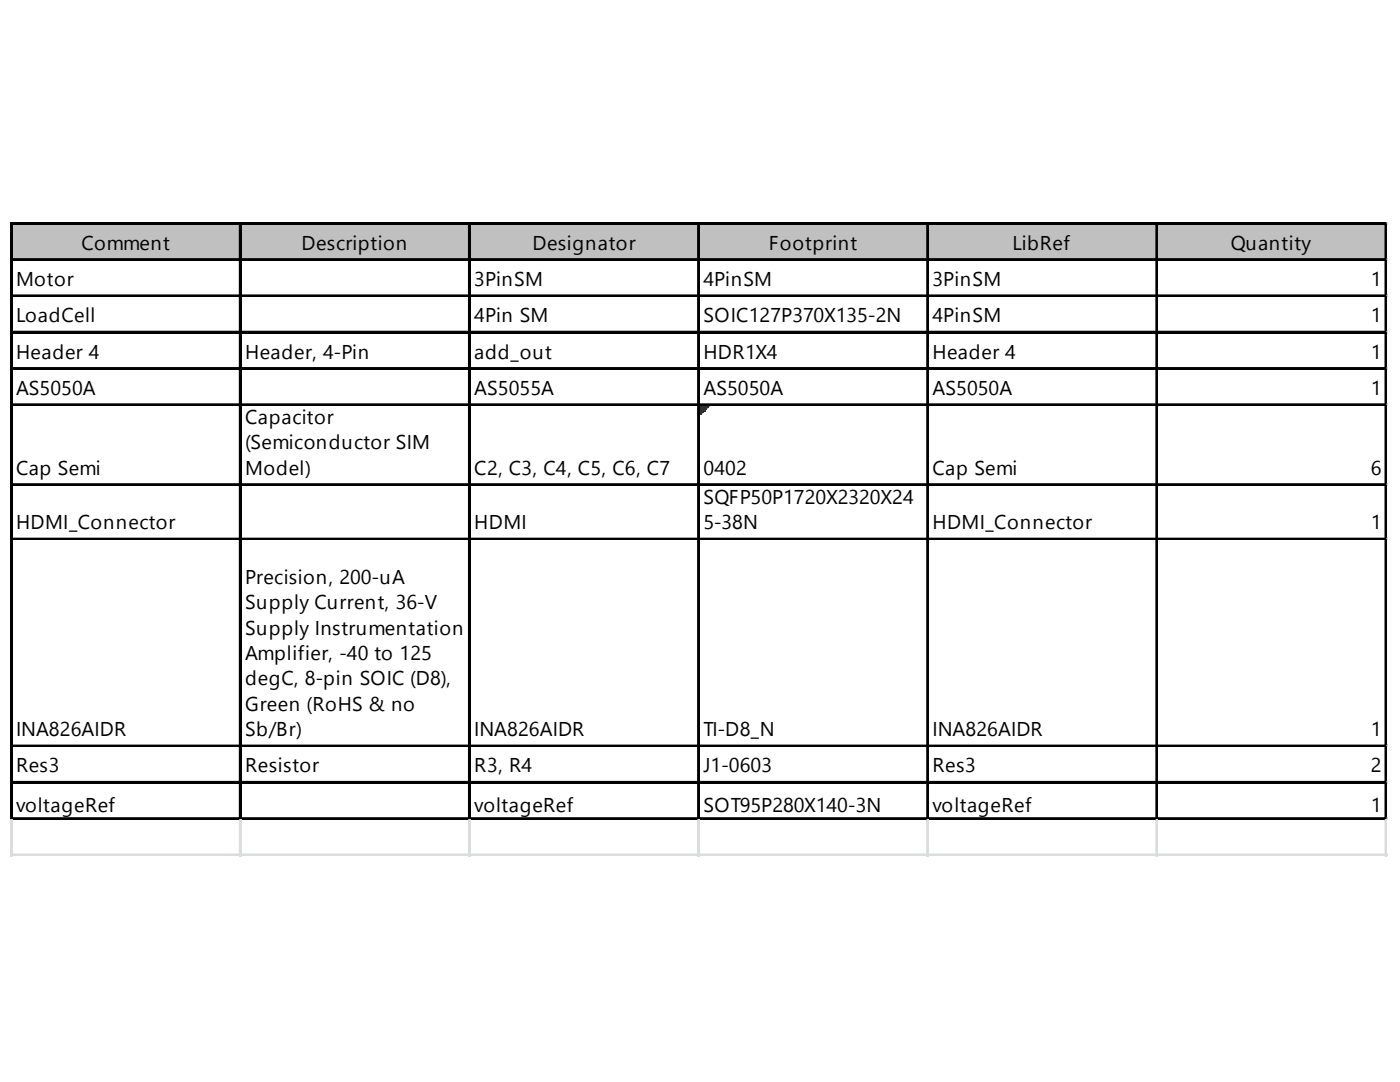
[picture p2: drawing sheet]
<svg xmlns="http://www.w3.org/2000/svg" width="279mm" height="216mm" viewBox="0 0 279 216" stroke-linecap="round" stroke-linejoin="round" font-family="sans-serif">
<defs><g id="words">
<g font-size="4">
<text x="16.3" y="49.8">Comment</text>
<text x="60.2" y="49.8">Description</text>
<text x="106.3" y="49.8">Designator</text>
<text x="153.5" y="49.8">Footprint</text>
<text x="202.1" y="49.8">LibRef</text>
<text x="245.6" y="49.8">Quantity</text>
<text x="3.2" y="57.1">Motor</text>
<text x="94.7" y="57.1">3PinSM</text>
<text x="140.4" y="57.1">4PinSM</text>
<text x="186.1" y="57.1">3PinSM</text>
<text x="273.6" y="57.1">1</text>
<text x="3.2" y="64.3">LoadCell</text>
<text x="94.7" y="64.3">4Pin SM</text>
<text x="140.4" y="64.3">SOIC127P370X135-2N</text>
<text x="186.1" y="64.3">4PinSM</text>
<text x="273.6" y="64.3">1</text>
<text x="3.2" y="71.6">Header 4</text>
<text x="48.9" y="71.6">Header, 4-Pin</text>
<text x="94.7" y="71.6">add_out</text>
<text x="140.4" y="71.6">HDR1X4</text>
<text x="186.1" y="71.6">Header 4</text>
<text x="273.6" y="71.6">1</text>
<text x="3.2" y="78.8">AS5050A</text>
<text x="94.7" y="78.8">AS5055A</text>
<text x="140.4" y="78.8">AS5050A</text>
<text x="186.1" y="78.8">AS5050A</text>
<text x="273.6" y="78.8">1</text>
<text x="48.9" y="84.6">Capacitor</text>
<text x="48.9" y="89.7">(Semiconductor SIM</text>
<text x="3.2" y="94.7">Cap Semi</text>
<text x="48.9" y="94.7">Model)</text>
<text x="94.7" y="94.7">C2, C3, C4, C5, C6, C7</text>
<text x="140.4" y="94.7">0402</text>
<text x="186.1" y="94.7">Cap Semi</text>
<text x="273.6" y="94.7">6</text>
<text x="140.4" y="100.5">SQFP50P1720X2320X24</text>
<text x="3.2" y="105.6">HDMI_Connector</text>
<text x="94.7" y="105.6">HDMI</text>
<text x="140.4" y="105.6">5-38N</text>
<text x="186.1" y="105.6">HDMI_Connector</text>
<text x="273.6" y="105.6">1</text>
<text x="48.9" y="116.5">Precision, 200-uA</text>
<text x="48.9" y="121.5">Supply Current, 36-V</text>
<text x="48.9" y="126.6">Supply Instrumentation</text>
<text x="48.9" y="131.7">Amplifier, -40 to 125</text>
<text x="48.9" y="136.8">degC, 8-pin SOIC (D8),</text>
<text x="48.9" y="141.8">Green (RoHS &amp; no</text>
<text x="3.2" y="146.9">INA826AIDR</text>
<text x="48.9" y="146.9">Sb/Br)</text>
<text x="94.7" y="146.9">INA826AIDR</text>
<text x="140.4" y="146.9">TI-D8_N</text>
<text x="186.1" y="146.9">INA826AIDR</text>
<text x="273.6" y="146.9">1</text>
<text x="3.2" y="154.1">Res3</text>
<text x="48.9" y="154.1">Resistor</text>
<text x="94.7" y="154.1">R3, R4</text>
<text x="140.4" y="154.1">J1-0603</text>
<text x="186.1" y="154.1">Res3</text>
<text x="273.6" y="154.1">2</text>
<text x="3.2" y="162.1">voltageRef</text>
<text x="94.7" y="162.1">voltageRef</text>
<text x="140.4" y="162.1">SOT95P280X140-3N</text>
<text x="186.1" y="162.1">voltageRef</text>
<text x="273.6" y="162.1">1</text>
</g>
</g></defs>
<path d="M2.4 44.8h274.5v7.3h-274.5z" fill="#c0c0c0"/>
<path d="M139.7 81h1.8" fill="none" stroke="#008000" stroke-width=".36"/>
<path d="M139.7 81h1.8v.4h-1.8z" fill="#008000"/>
<path d="M139.7 81.4h1.4" fill="none" stroke="#008000" stroke-width=".36"/>
<path d="M139.7 81.4h1.4v.4h-1.4z" fill="#008000"/>
<path d="M139.7 81.8h1.1" fill="none" stroke="#008000" stroke-width=".36"/>
<path d="M139.7 81.8h1.1v.3h-1.1z" fill="#008000"/>
<path d="M139.7 82.1h.7" fill="none" stroke="#008000" stroke-width=".36"/>
<path d="M139.7 82.1h.7v.4h-.7z" fill="#008000"/>
<path d="M139.7 82.5h.3" fill="none" stroke="#008000" stroke-width=".36"/>
<path d="M139.7 82.5h.3v.3h-.3z" fill="#008000"/>
<g fill="none" stroke="#000" stroke-width=".36">
<path d="M2.1 44.4v119.2M2.3 44.4v119.2M2.5 44.4h274.4M2.5 44.6h274.4M2.5 51.7h274.4M2.5 51.9h274.4M2.5 58.9h274.4M2.5 59.1h274.4M47.8 44.8v118.8M48 44.8v118.8M93.6 44.8v118.8M93.8 44.8v118.8"/>
<path d="M139.3 44.8v118.8M139.5 44.8v118.8M185 44.8v118.8M185.2 44.8v118.8M230.8 44.8v118.8M230.9 44.8v118.8M276.5 44.8v118.8M276.7 44.8v118.8M2.5 66.2h274.4M2.5 66.4h274.4M2.5 73.4h274.4M2.5 73.6h274.4"/>
<path d="M2.5 80.7h274.4M2.5 80.8h274.4M2.5 96.6h274.4M2.5 96.8h274.4M2.5 107.5h274.4M2.5 107.6h274.4M2.5 148.8h274.4M2.5 148.9h274.4M2.5 156h274.4M2.5 156.2h274.4M2.5 163.2h274.4M2.5 163.4h274.4"/>
</g>
<g fill="none" stroke="#dadcdd" stroke-width=".36">
<path d="M276.9 44.4h.1M2.1 163.6v7.3M2.3 163.6v7.3M47.8 163.6v7.3M48 163.6v7.3M93.6 163.6v7.3M93.8 163.6v7.3M139.3 163.6v7.3M139.5 163.6v7.3M185 163.6v7.3M185.2 163.6v7.3M230.8 163.6v7.3"/>
<path d="M230.9 163.6v7.3M276.5 163.6v7.3M276.7 163.6v7.3"/>
</g>
<path d="M276.9 44.4v.4z" fill="#dadcdd"/>
<path d="M276.9 51.7h.1" fill="none" stroke="#dadcdd" stroke-width=".36"/>
<path d="M276.9 51.7v.4z" fill="#dadcdd"/>
<path d="M276.9 58.9h.1" fill="none" stroke="#dadcdd" stroke-width=".36"/>
<path d="M276.9 58.9v.4z" fill="#dadcdd"/>
<path d="M276.9 66.2h.1" fill="none" stroke="#dadcdd" stroke-width=".36"/>
<path d="M276.9 66.2v.3z" fill="#dadcdd"/>
<path d="M276.9 73.4h.1" fill="none" stroke="#dadcdd" stroke-width=".36"/>
<path d="M276.9 73.4v.4z" fill="#dadcdd"/>
<path d="M276.9 80.7h.1" fill="none" stroke="#dadcdd" stroke-width=".36"/>
<path d="M276.9 80.7v.3z" fill="#dadcdd"/>
<path d="M276.9 96.6h.1" fill="none" stroke="#dadcdd" stroke-width=".36"/>
<path d="M276.9 96.6v.4z" fill="#dadcdd"/>
<path d="M276.9 107.5h.1" fill="none" stroke="#dadcdd" stroke-width=".36"/>
<path d="M276.9 107.5v.3z" fill="#dadcdd"/>
<path d="M276.9 148.8h.1" fill="none" stroke="#dadcdd" stroke-width=".36"/>
<path d="M276.9 148.8v.3z" fill="#dadcdd"/>
<path d="M276.9 156h.1" fill="none" stroke="#dadcdd" stroke-width=".36"/>
<path d="M276.9 156v.4z" fill="#dadcdd"/>
<path d="M276.9 163.2h.1" fill="none" stroke="#dadcdd" stroke-width=".36"/>
<path d="M276.9 163.2v.4z" fill="#dadcdd"/>
<path d="M2.1 170.5h274.8M2.1 170.7h274.8" fill="none" stroke="#dadcdd" stroke-width=".36"/>
<use href="#words"/>
</svg>
